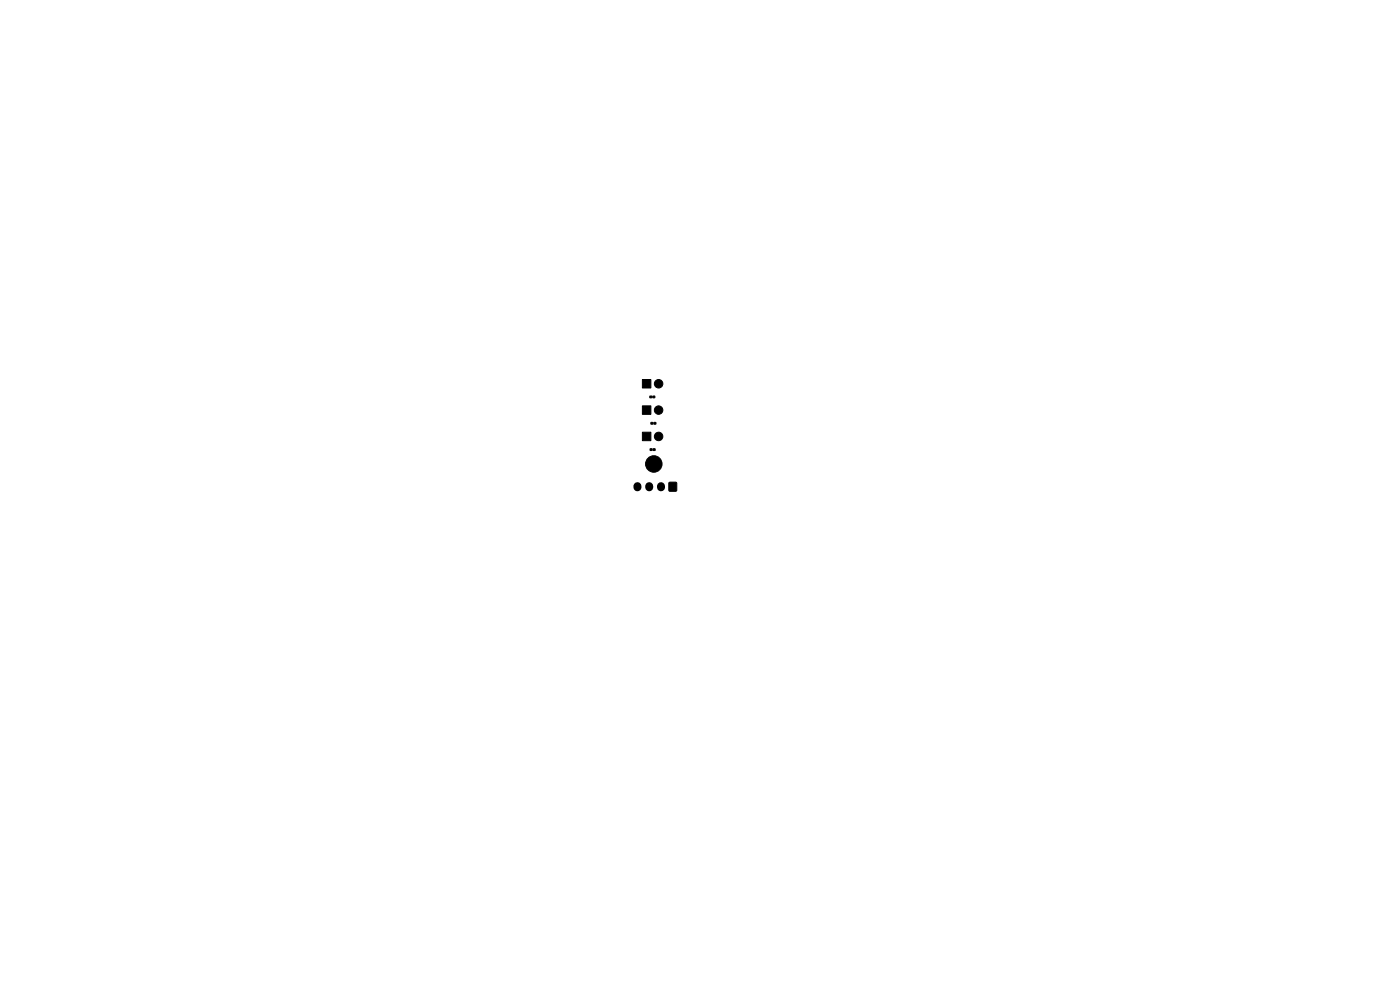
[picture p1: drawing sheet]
<svg xmlns="http://www.w3.org/2000/svg" width="297mm" height="210mm" viewBox="0 0 297 210" stroke-linecap="round" stroke-linejoin="round" font-family="sans-serif">
<g fill="#000" stroke="#000" stroke-width=".21">
<path d="M136.3 86.1h1.8v1.8h-1.8zM136.3 80.5h1.8v1.8h-1.8zM136.3 91.7h1.8v1.8h-1.8zM137.9 84h.4v.4h-.4zM137.9 95.2h.4v.3h-.4zM138.1 89.6h.4v.4h-.4zM138.5 84h.4v.4h-.4zM138.6 95.2h.4v.3h-.4zM138.7 89.6h.4v.4h-.4zM142 102.3h1.5v1.9h-1.5z"/>
<circle cx="138.7" cy="98.4" r="1.75"/>
<circle cx="139.7" cy="81.4" r=".9"/>
<circle cx="139.7" cy="92.6" r=".9"/>
<circle cx="139.7" cy="87" r=".9"/>
</g>
<path d="M135.2 103.1v.3M137.7 103.1v.3M140.2 103.1v.3" fill="none" stroke="#000" stroke-width="1.7"/>
</svg>
